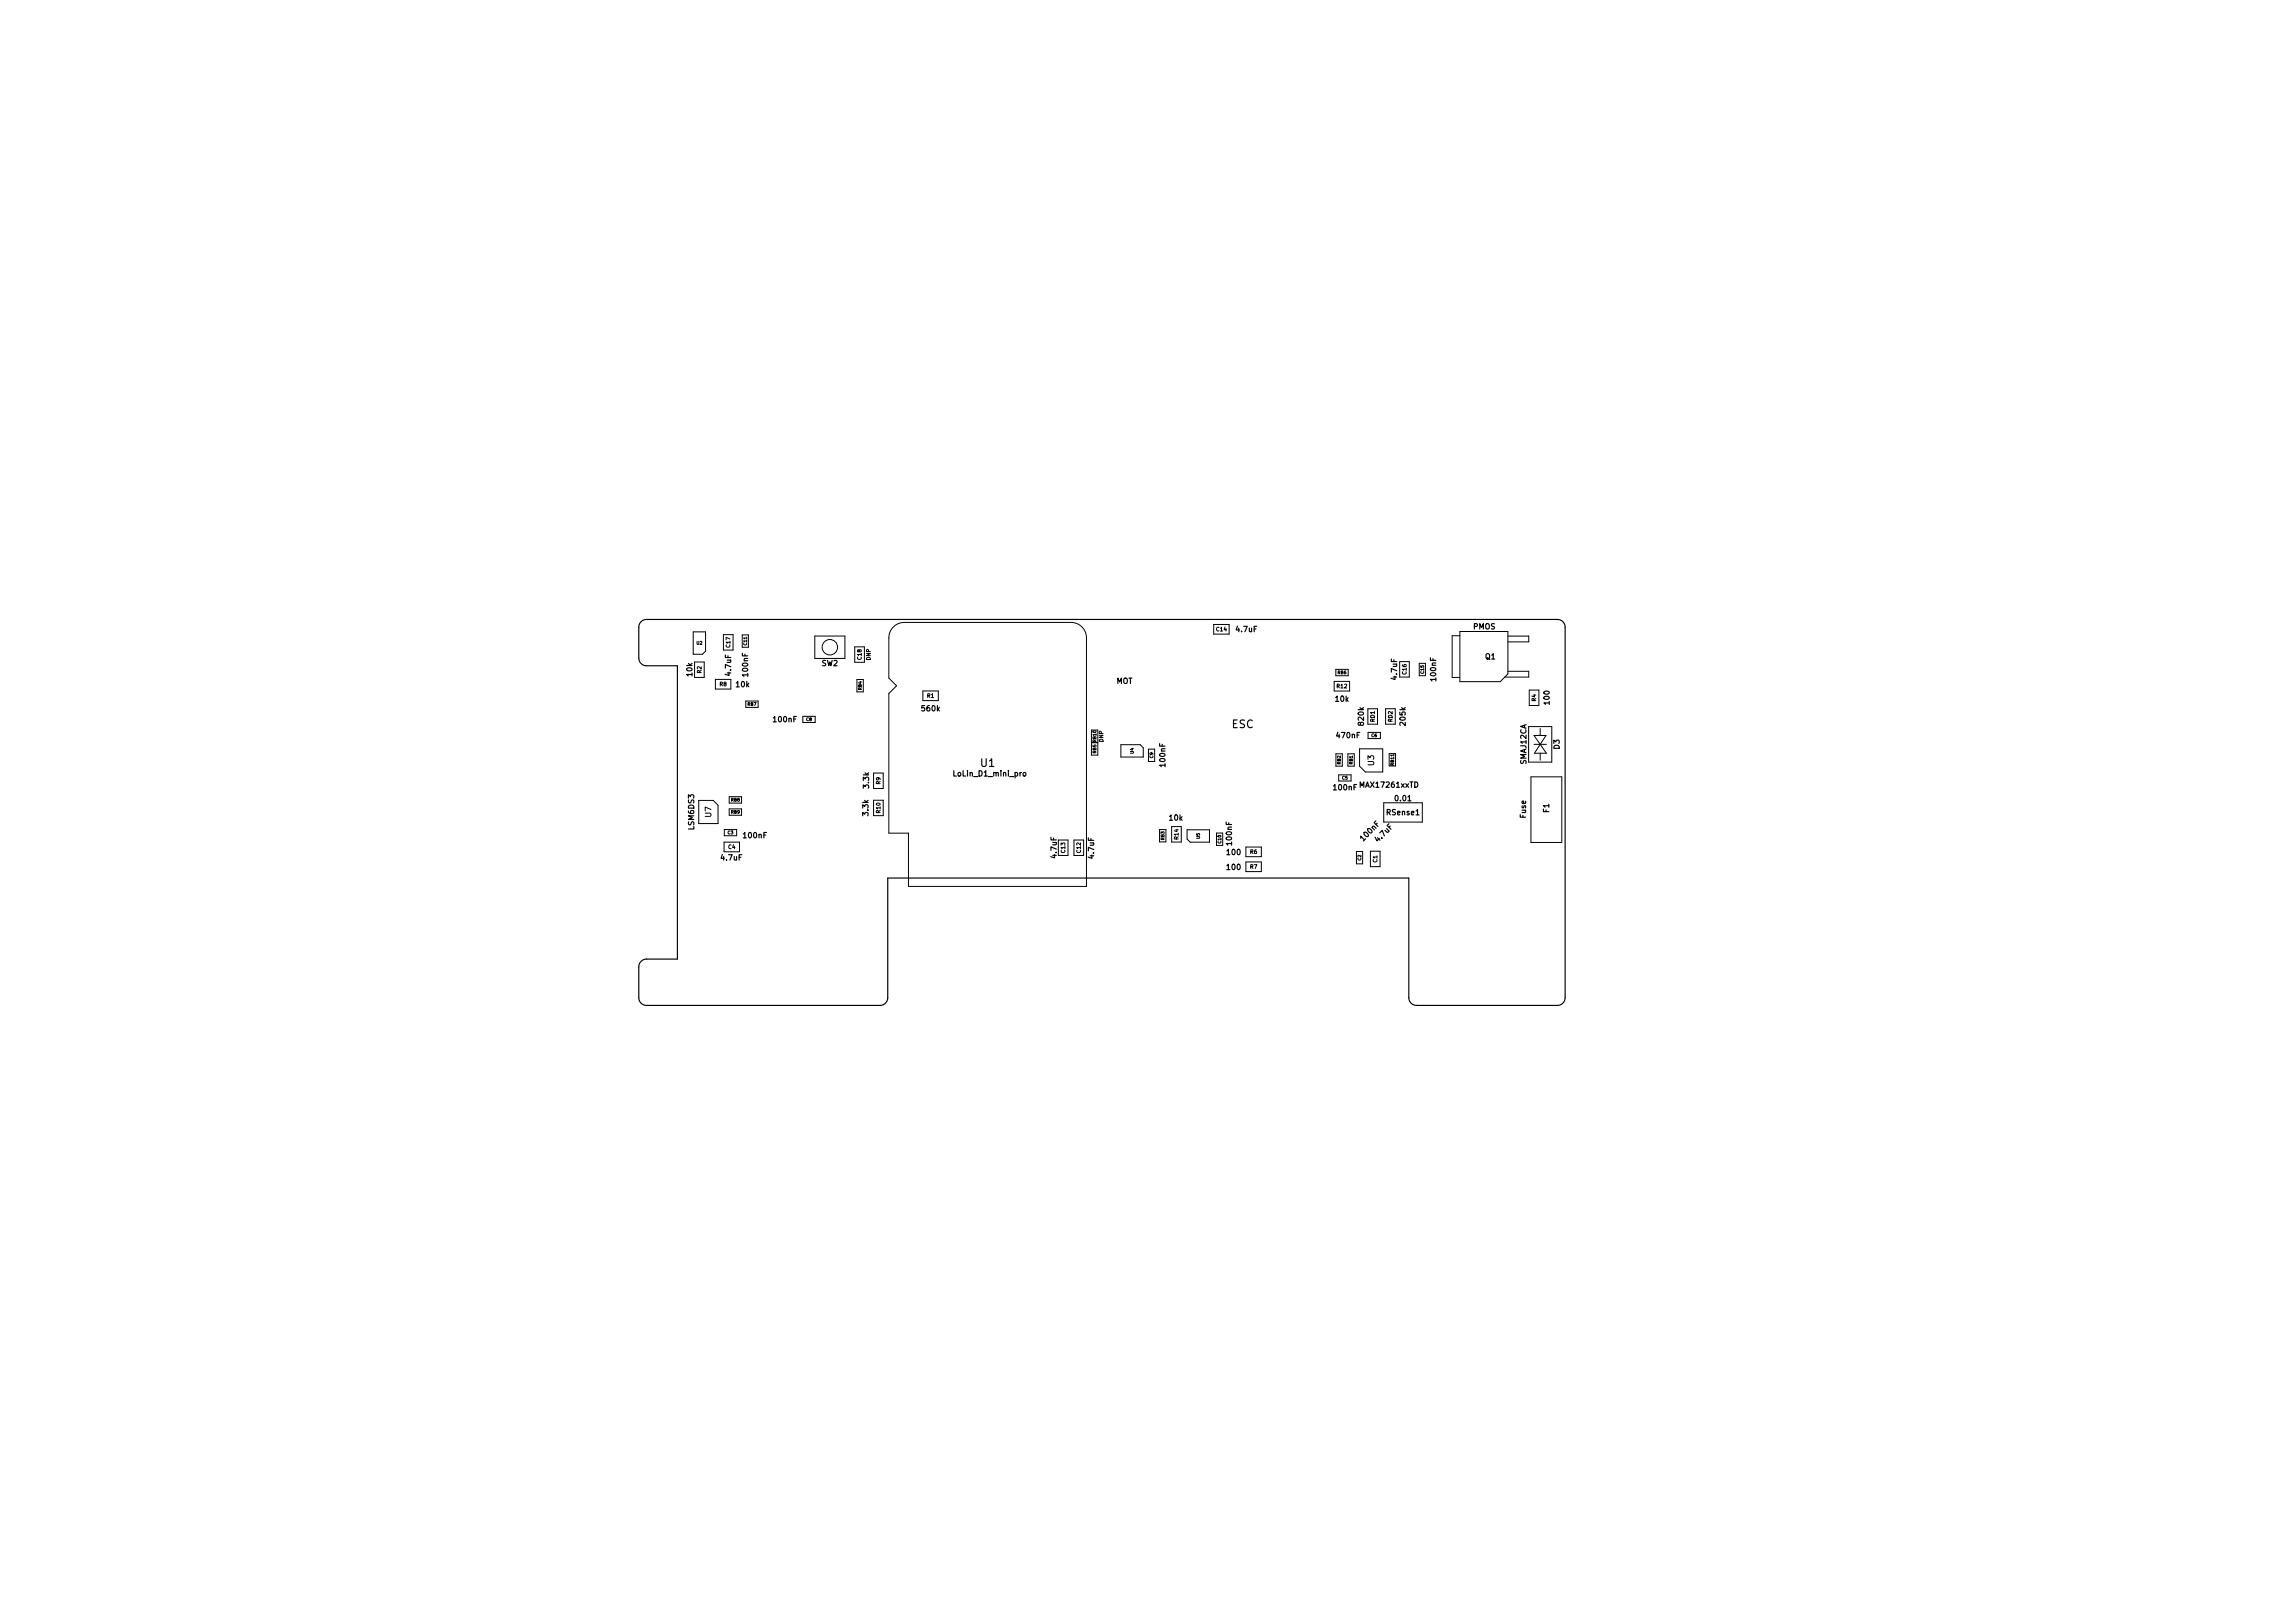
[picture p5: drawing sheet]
<svg xmlns="http://www.w3.org/2000/svg" width="297mm" height="210mm" viewBox="0 0 297 210" stroke-linecap="round" stroke-linejoin="round" font-family="sans-serif">
<defs><g id="words">
<g font-size="1.4">
<text x="159.5" y="94.6">ESC</text>
<text x="126.9" y="99.6">U1</text>
</g>
<g font-size="1">
<text x="159.9" y="82.1">4.7uF</text>
<text x="190.7" y="81.7">PMOS</text>
<text x="89.9" y="87.8" transform="rotate(-90 89.9 87.8)">10k</text>
<text x="94.9" y="87.7" transform="rotate(-90 94.9 87.7)">4.7uF</text>
<text x="95.2" y="89.2">10k</text>
<text x="97.1" y="87.8" transform="rotate(-90 97.1 87.8)">100nF</text>
<text x="106.4" y="86.5">SW2</text>
<text x="144.6" y="88.8">MOT</text>
<text x="181.2" y="88.2" transform="rotate(-90 181.2 88.2)">4.7uF</text>
<text x="186.2" y="88.4" transform="rotate(-90 186.2 88.4)">100nF</text>
<text x="192.3" y="85.6">Q1</text>
<text x="100" y="93.8">100nF</text>
<text x="119.2" y="92.4">560k</text>
<text x="172.8" y="91.1">10k</text>
<text x="172.9" y="95.8">470nF</text>
<text x="176.9" y="94.2" transform="rotate(-90 176.9 94.2)">820k</text>
<text x="182.3" y="94.2" transform="rotate(-90 182.3 94.2)">205k</text>
<text x="200.9" y="91.5" transform="rotate(-90 200.9 91.5)">100</text>
<text x="123.3" y="100.8">LoLin_D1_mini_pro</text>
<text x="151.2" y="99.5" transform="rotate(-90 151.2 99.5)">100nF</text>
<text x="178.2" y="99.3" transform="rotate(-90 178.2 99.3)">U3</text>
<text x="197.9" y="99.1" transform="rotate(-90 197.9 99.1)">SMAJ12CA</text>
<text x="202.2" y="97.2" transform="rotate(-90 202.2 97.2)">D3</text>
<text x="90.1" y="107.6" transform="rotate(-90 90.1 107.6)">LSM6DS3</text>
<text x="92.4" y="106" transform="rotate(-90 92.4 106)">U7</text>
<text x="112.7" y="105.9" transform="rotate(-90 112.7 105.9)">3.3k</text>
<text x="112.8" y="102.3" transform="rotate(-90 112.8 102.3)">3.3k</text>
<text x="151.3" y="106.5">10k</text>
<text x="172.5" y="102.6">100nF</text>
<text x="176" y="102.2">MAX17261xxTD</text>
<text x="179.5" y="105.8">RSense1</text>
<text x="180.5" y="104">0.01</text>
<text x="197.9" y="106.1" transform="rotate(-90 197.9 106.1)">Fuse</text>
<text x="200.9" y="105.4" transform="rotate(-90 200.9 105.4)">F1</text>
<text x="93.2" y="111.7">4.7uF</text>
<text x="96.1" y="108.8">100nF</text>
<text x="137.1" y="111.3" transform="rotate(-90 137.1 111.3)">4.7uF</text>
<text x="141.9" y="111.4" transform="rotate(-90 141.9 111.4)">4.7uF</text>
<text x="158.7" y="111">100</text>
<text x="158.7" y="112.9">100</text>
<text x="159.8" y="109.7" transform="rotate(-90 159.8 109.7)">100nF</text>
<text x="176.6" y="109.3" transform="rotate(-45 176.6 109.3)">100nF</text>
<text x="178.6" y="109.4" transform="rotate(-45 178.6 109.4)">4.7uF</text>
</g>
<g font-size=".7">
<text x="94.7" y="84" transform="rotate(-90 94.7 84)">C17</text>
<text x="157.5" y="81.9">C14</text>
<text x="91" y="87.3" transform="rotate(-90 91 87.3)">R2</text>
<text x="93.1" y="89">R8</text>
<text x="111.8" y="85.6" transform="rotate(-90 111.8 85.6)">C18</text>
<text x="112.9" y="85.6" transform="rotate(-90 112.9 85.6)">DNP</text>
<text x="173.1" y="89.3">R12</text>
<text x="182.3" y="87.5" transform="rotate(-90 182.3 87.5)">C16</text>
<text x="120" y="90.5">R1</text>
<text x="178.2" y="93.6" transform="rotate(-90 178.2 93.6)">RD1</text>
<text x="180.5" y="93.6" transform="rotate(-90 180.5 93.6)">RD2</text>
<text x="199.1" y="90.9" transform="rotate(-90 199.1 90.9)">R4</text>
<text x="114.2" y="101.7" transform="rotate(-90 114.2 101.7)">R9</text>
<text x="143.1" y="96.2" transform="rotate(-90 143.1 96.2)">DNP</text>
<text x="114.2" y="105.4" transform="rotate(-90 114.2 105.4)">R10</text>
<text x="94.3" y="110.1">C4</text>
<text x="138.1" y="110.6" transform="rotate(-90 138.1 110.6)">C13</text>
<text x="140.2" y="110.6" transform="rotate(-90 140.2 110.6)">C12</text>
<text x="152.8" y="108.9" transform="rotate(-90 152.8 108.9)">R14</text>
<text x="161.9" y="110.8">R6</text>
<text x="161.9" y="112.7">R7</text>
<text x="178.6" y="111.8" transform="rotate(-90 178.6 111.8)">C1</text>
</g>
<g font-size=".6">
<text x="90.2" y="83.6">U2</text>
<text x="96.9" y="83.7" transform="rotate(-90 96.9 83.7)">C11</text>
<text x="111.7" y="89.4" transform="rotate(-90 111.7 89.4)">RB4</text>
<text x="173.2" y="87.5">RB6</text>
<text x="184.6" y="87.3" transform="rotate(-90 184.6 87.3)">C15</text>
<text x="96.8" y="91.6">RB7</text>
<text x="104.4" y="93.5">C8</text>
<text x="177.6" y="95.6">C6</text>
<text x="142.1" y="97.6" transform="rotate(-90 142.1 97.6)">RB5 RB10</text>
<text x="147" y="97.7" transform="rotate(-90 147 97.7)">U4</text>
<text x="149.5" y="98.3" transform="rotate(-90 149.5 98.3)">C9</text>
<text x="173.8" y="99.1" transform="rotate(-90 173.8 99.1)">RB2</text>
<text x="173.8" y="101.1">C5</text>
<text x="175.3" y="99.1" transform="rotate(-90 175.3 99.1)">RB1</text>
<text x="180.7" y="99.2" transform="rotate(-90 180.7 99.2)">RB11</text>
<text x="94.6" y="103.9">RB8</text>
<text x="94.6" y="105.5">RB9</text>
<text x="94.2" y="108.2">C3</text>
<text x="150.9" y="108.9" transform="rotate(-90 150.9 108.9)">RB3</text>
<text x="155.5" y="108.7" transform="rotate(-90 155.5 108.7)">U5</text>
<text x="158.3" y="109.3" transform="rotate(-90 158.3 109.3)">C10</text>
<text x="176.4" y="111.5" transform="rotate(-90 176.4 111.5)">C2</text>
</g>
</g></defs>
<g fill="none" stroke="#000" stroke-width=".15">
<path d="M83 80.5l.3-.2 .4-.1h118a1 1 0 0 1 1 1v48a1 1 0 0 1-1 1h-18.2a1 1 0 0 1-1-1v-15.5h-67.5v15.5a1 1 0 0 1-1 1h-30.3a1 1 0 0 1-1-1v-4a1 1 0 0 1 1-1h4v-38h-4a1 1 0 0 1-1-1l.1-4zM94 84.8v.4h.7M96.2 84.6v.4h.7M103.2 92.8h-.4v.7M150.2 96.3v.4h.7M162.8 81.1h-.3v.7M176.1 94.9h-.3v.7M180.2 85.4v.3h.7M185.3 85.2v.4h.7M200 89.6a.34 .34 0 0 1 .4-.1 .34 .34 0 0 1 .3 .3 .34 .34 0 0 1-.4 .2 .34 .34 0 0 1-.3-.4zM96.1 110.7h-.4v.7M99.3 107.8h-.3v.7"/>
<path d="M132.6 100.1h.1h.2l-.1 .4h-.2zM136.1 108.5v.3h.7M141 108.5v.4h.7M158.8 106.5v.3h.7M160.3 110.1l.1-.1a.37 .37 0 0 1 .3 .4 .37 .37 0 0 1-.3 .3l-.1-.2zM160.3 112h.1a.37 .37 0 0 1 .3 .3 .37 .37 0 0 1-.3 .4l-.1-.3zM175.7 101.6h-.3v.7M178.2 106.3l-.2 .3 .5 .5M179.9 106.7l-.2 .2 .5 .5M182.4 103.2l.2-.2v.7M182.4 103.7h.4M183.3 101.3a.35 .35 0 0 1 .4 .3 .35 .35 0 0 1-.4 .4z"/>
<path d="M183.4 105.6h.4"/>
</g>
<g fill="none" stroke="#000" stroke-width=".13">
<path d="M89.8 81.9h1.6v2.5l-.4 .4h-1.2zM90 85.8h1.2v2h-1.2zM92.7 88h2v1.3h-2zM93.7 82.2h1.3v2h-1.3zM96.1 82.2h.9v1.6h-.9zM96.6 90.8h1.6v.8h-1.6zM104 92.8h1.6v.8h-1.6zM105.5 82.4h4v2.9h-4zM110.7 83.8h1.3v2h-1.3zM111 88h.8v1.6h-.8zM119.5 89.5h2v1.3h-2zM138.7 80.6h-21.6a2 2 0 0 0-2 2v5.2l1 1-1 1v18.1h2.6v6.9h23v-32.1a2 2 0 0 0-1.9-2.1"/>
<path d="M141.4 94.6h.8v1.6h-.8zM141.4 96.2h.8v1.6h-.8zM145.2 96.5h2.5l.4 .4v1.2h-2.9zM148.8 97h.8v1.6h-.8zM157.2 80.9h2v1.2h-2zM172.8 88.3h2v1.2h-2zM173 86.7h1.6v.8h-1.6zM173.1 97.7h.8v1.6h-.8zM174.6 97.7h.8v1.6h-.8zM176.1 97h3v3h-2.2l-.8-.7zM177.2 91.8h1.2v2h-1.2zM177.2 94.9h1.6v.8h-1.6z"/>
<path d="M179.5 91.8h1.2v2h-1.2zM180 97.6h.8v1.6h-.8zM181.3 85.7h1.3v2h-1.3zM183.9 85.9h.8v1.6h-.8zM189.1 82.4h-1v5.4h1M189.1 81.8h6.2v5.5l-1 1h-5.2zM195.3 87h2.7v.7h-3.1M195.3 82.4h2.7v.8h-2.7M198 94.1h3v4.6h-3zM198.1 89.4h1.3v2h-1.3zM198.7 95.3h1.6l-1.5 2.3h1.5zM198.7 96.4h1.6"/>
<path d="M199.5 94.4v.9M199.5 97.6v.9M90.5 103.7h1.9l.6 .6v2.4h-2.5zM93.8 109.1h2v1.2h-2zM93.8 107.5h1.6v.8h-1.6zM94.5 103.2h1.6v.8h-1.6zM94.5 104.8h1.6v.8h-1.6zM113.2 100.1h1.2v2h-1.2zM113.2 103.7h1.2v2h-1.2zM137.1 108.8h1.2v2h-1.2zM139.1 108.8h1.3v2h-1.3zM150.2 107.5h.8v1.6h-.8z"/>
<path d="M151.8 107.1h1.2v2h-1.2zM153.8 107.5h2.9v1.6h-2.5l-.4-.4zM157.6 107.9h.8v1.6h-.8zM161.4 109.7h2v1.3h-2zM161.4 111.7h2v1.2h-2zM173.4 100.4h1.6v.8h-1.6zM175.7 110.3h.8v1.6h-.8zM177.5 110.3h1.3v2h-1.3zM179.3 104h5v2.5h-5zM198.3 100.6h4v8.5h-4z"/>
<circle cx="107.5" cy="83.8" r="1"/>
</g>
<use href="#words"/>
</svg>
